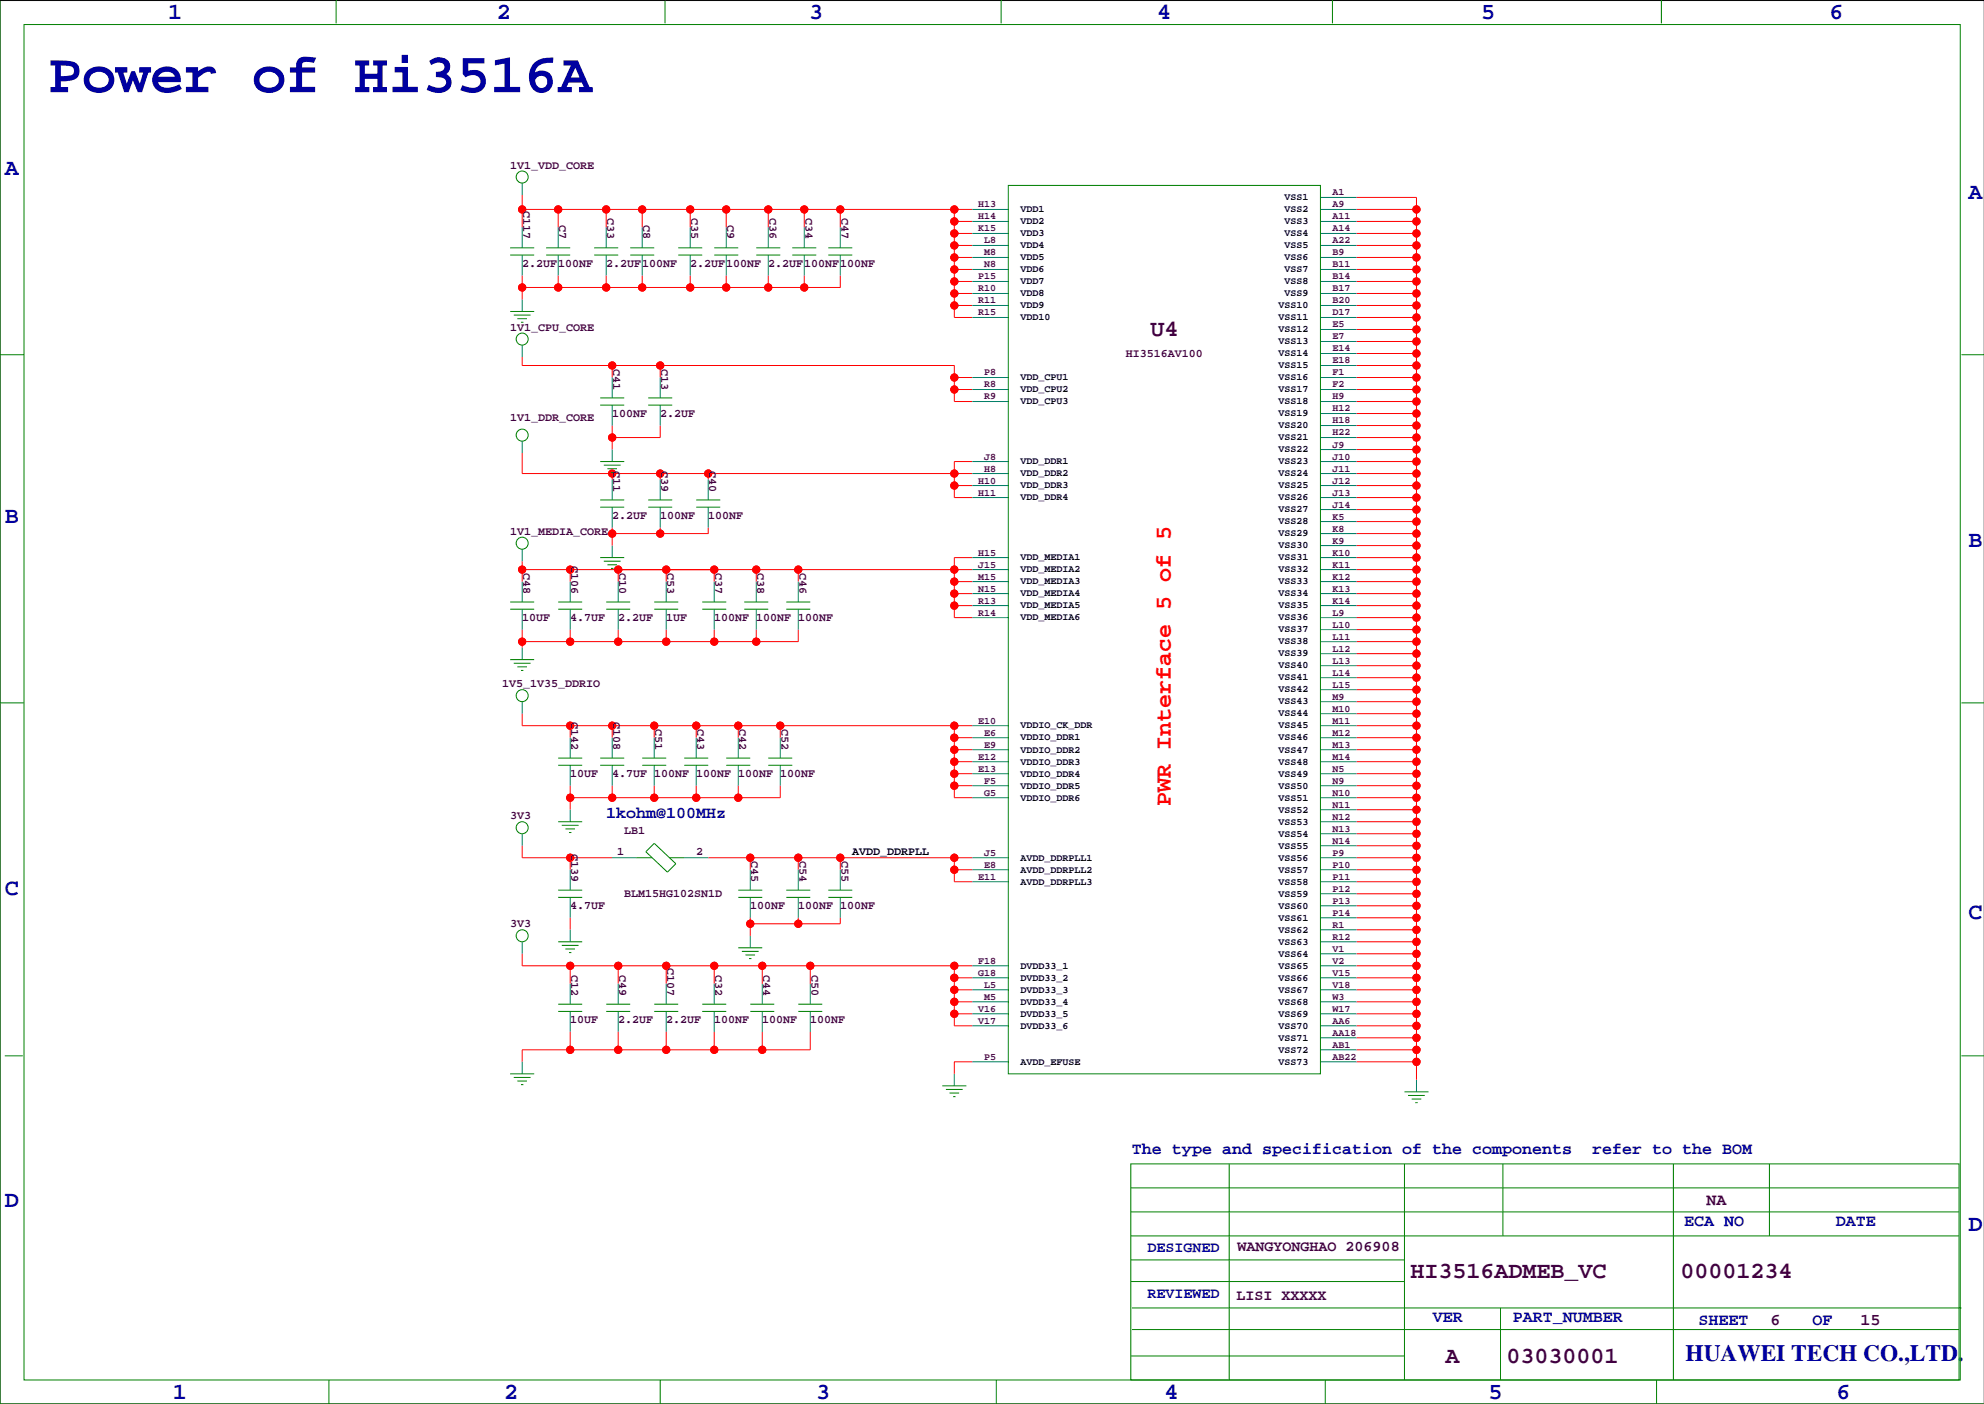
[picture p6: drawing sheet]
<svg xmlns="http://www.w3.org/2000/svg" width="420mm" height="297mm" viewBox="0 0 420 297" stroke-linecap="round" stroke-linejoin="round" font-family="sans-serif">
<defs><g id="words">
<text font-size="12" fill="#0000a0" x="10.2" y="19.5">Power of Hi3516A</text>
<g font-size="4.9" fill="#0000a0">
<text x="35.6" y="3.9">1</text>
<text x="105.2" y="3.9">2</text>
<text x="171.2" y="3.9">3</text>
<text x="244.9" y="3.9">4</text>
<text x="313.4" y="3.9">5</text>
<text x="387.1" y="3.9">6</text>
<text x="1" y="36.9">A</text>
<text x="416.6" y="42">A</text>
<text x="1" y="110.6">B</text>
<text x="416.6" y="115.7">B</text>
<text x="1" y="189.3">C</text>
<text x="416.6" y="194.4">C</text>
<text x="1" y="255.4">D</text>
<text x="416.6" y="260.5">D</text>
<text x="356.6" y="288">HUAWEI TECH CO.,LTD.</text>
<text x="36.6" y="296">1</text>
<text x="106.7" y="296">2</text>
<text x="172.7" y="296">3</text>
<text x="246.4" y="296">4</text>
<text x="315" y="296">5</text>
<text x="388.6" y="296">6</text>
</g>
<g font-size="4.9" fill="#400040">
<text x="243.4" y="71.1">U4</text>
<text x="298.5" y="270.5">HI3516ADMEB_VC</text>
<text x="355.6" y="270.5">00001234</text>
<text x="305.9" y="288.3">A</text>
<text x="318.8" y="288.3">03030001</text>
</g>
<text font-size="4.9" fill="#f00" x="247.8" y="170.5" transform="rotate(-90 247.8 170.5)">PWR Interface 5 of 5</text>
<g font-size="3.5" fill="#0000a0">
<text x="128.3" y="173.1">1kohm@100MHz</text>
<text x="239.5" y="244.2">The type and specification of the components</text>
<text x="336.9" y="244.2">refer to the BOM</text>
<text x="356.4" y="259.4">ECA NO</text>
<text x="388.5" y="259.4">DATE</text>
<text x="303.1" y="279.7">VER</text>
<text x="320.1" y="279.7">PART_NUMBER</text>
<text x="359.4" y="280.3">SHEET</text>
<text x="383.5" y="280.3">OF</text>
</g>
<g font-size="3.5" fill="#400040">
<text x="361.1" y="254.9">NA</text>
<text x="374.6" y="280.3">6</text>
<text x="393.7" y="280.3">15</text>
</g>
<g font-size="3.2" fill="#0000a0">
<text x="242.8" y="264.9">DESIGNED</text>
<text x="242.8" y="274.5">REVIEWED</text>
</g>
<g font-size="3.2" fill="#400040">
<text x="261.9" y="264.7">WANGYONGHAO 206908</text>
<text x="261.6" y="275.1">LISI XXXXX</text>
</g>
<g font-size="2.5" fill="#400040">
<text x="107.9" y="35.7">1V1_VDD_CORE</text>
<text x="110.7" y="44.7" transform="rotate(90 110.7 44.7)">C117</text>
<text x="118.3" y="47.7" transform="rotate(90 118.3 47.7)">C7</text>
<text x="128.5" y="46.2" transform="rotate(90 128.5 46.2)">C33</text>
<text x="136.1" y="47.7" transform="rotate(90 136.1 47.7)">C8</text>
<text x="146.3" y="46.2" transform="rotate(90 146.3 46.2)">C35</text>
<text x="153.9" y="47.7" transform="rotate(90 153.9 47.7)">C9</text>
<text x="162.8" y="46.2" transform="rotate(90 162.8 46.2)">C36</text>
<text x="170.4" y="46.2" transform="rotate(90 170.4 46.2)">C34</text>
<text x="178" y="46.2" transform="rotate(90 178 46.2)">C47</text>
<text x="110.5" y="56.5">2.2UF</text>
<text x="118.1" y="56.5">100NF</text>
<text x="128.3" y="56.5">2.2UF</text>
<text x="135.9" y="56.5">100NF</text>
<text x="146" y="56.5">2.2UF</text>
<text x="153.7" y="56.5">100NF</text>
<text x="162.6" y="56.5">2.2UF</text>
<text x="170.2" y="56.5">100NF</text>
<text x="177.8" y="56.5">100NF</text>
<text x="107.9" y="70">1V1_CPU_CORE</text>
<text x="129.8" y="78" transform="rotate(90 129.8 78)">C41</text>
<text x="139.9" y="78" transform="rotate(90 139.9 78)">C13</text>
<text x="238.2" y="75.5">HI3516AV100</text>
<text x="107.9" y="89">1V1_DDR_CORE</text>
<text x="129.5" y="88.3">100NF</text>
<text x="139.7" y="88.3">2.2UF</text>
<text x="129.8" y="99.6" transform="rotate(90 129.8 99.6)">C11</text>
<text x="139.9" y="99.6" transform="rotate(90 139.9 99.6)">C39</text>
<text x="150.1" y="99.6" transform="rotate(90 150.1 99.6)">C40</text>
<text x="107.9" y="113.1">1V1_MEDIA_CORE</text>
<text x="129.5" y="109.8">2.2UF</text>
<text x="139.7" y="109.8">100NF</text>
<text x="149.9" y="109.8">100NF</text>
<text x="120.9" y="119.7" transform="rotate(90 120.9 119.7)">C106</text>
<text x="110.7" y="121.1" transform="rotate(90 110.7 121.1)">C48</text>
<text x="131" y="121.1" transform="rotate(90 131 121.1)">C10</text>
<text x="141.2" y="121.1" transform="rotate(90 141.2 121.1)">C53</text>
<text x="151.4" y="121.1" transform="rotate(90 151.4 121.1)">C37</text>
<text x="160.2" y="121.1" transform="rotate(90 160.2 121.1)">C38</text>
<text x="169.1" y="121.1" transform="rotate(90 169.1 121.1)">C46</text>
<text x="110.5" y="131.4">10UF</text>
<text x="120.6" y="131.4">4.7UF</text>
<text x="130.8" y="131.4">2.2UF</text>
<text x="141" y="131.4">1UF</text>
<text x="151.1" y="131.4">100NF</text>
<text x="160" y="131.4">100NF</text>
<text x="168.9" y="131.4">100NF</text>
<text x="106.3" y="145.4">1V5_1V35_DDRIO</text>
<text x="120.9" y="152.7" transform="rotate(90 120.9 152.7)">C142</text>
<text x="129.8" y="152.7" transform="rotate(90 129.8 152.7)">C108</text>
<text x="138.7" y="154.2" transform="rotate(90 138.7 154.2)">C51</text>
<text x="147.5" y="154.2" transform="rotate(90 147.5 154.2)">C43</text>
<text x="156.4" y="154.2" transform="rotate(90 156.4 154.2)">C42</text>
<text x="165.3" y="154.2" transform="rotate(90 165.3 154.2)">C52</text>
<text x="120.6" y="164.5">10UF</text>
<text x="129.5" y="164.5">4.7UF</text>
<text x="138.4" y="164.5">100NF</text>
<text x="147.3" y="164.5">100NF</text>
<text x="156.2" y="164.5">100NF</text>
<text x="165.1" y="164.5">100NF</text>
<text x="107.9" y="173.3">3V3</text>
<text x="132.1" y="176.4">LB1</text>
<text x="120.9" y="180.6" transform="rotate(90 120.9 180.6)">C139</text>
<text x="130.6" y="181">1</text>
<text x="147.3" y="181">2</text>
<text x="159" y="182.1" transform="rotate(90 159 182.1)">C45</text>
<text x="169.1" y="182.1" transform="rotate(90 169.1 182.1)">C54</text>
<text x="178" y="182.1" transform="rotate(90 178 182.1)">C55</text>
<text x="132.1" y="189.9">BLM15HG102SN1D</text>
<text x="107.9" y="196.2">3V3</text>
<text x="120.6" y="192.4">4.7UF</text>
<text x="158.7" y="192.4">100NF</text>
<text x="168.9" y="192.4">100NF</text>
<text x="177.8" y="192.4">100NF</text>
<text x="120.9" y="206.2" transform="rotate(90 120.9 206.2)">C12</text>
<text x="131" y="206.2" transform="rotate(90 131 206.2)">C49</text>
<text x="141.2" y="204.8" transform="rotate(90 141.2 204.8)">C107</text>
<text x="151.4" y="206.2" transform="rotate(90 151.4 206.2)">C32</text>
<text x="161.5" y="206.2" transform="rotate(90 161.5 206.2)">C44</text>
<text x="171.7" y="206.2" transform="rotate(90 171.7 206.2)">C50</text>
<text x="120.6" y="216.5">10UF</text>
<text x="130.8" y="216.5">2.2UF</text>
<text x="141" y="216.5">2.2UF</text>
<text x="151.1" y="216.5">100NF</text>
<text x="161.3" y="216.5">100NF</text>
<text x="171.4" y="216.5">100NF</text>
</g>
<text font-size="2.5" x="180.3" y="181">AVDD_DDRPLL</text>
<g font-size="2.1" fill="#400040">
<text x="281.9" y="41.3">A1</text>
<text x="207" y="43.9">H13</text>
<text x="207" y="46.4">H14</text>
<text x="281.9" y="43.9">A9</text>
<text x="281.9" y="46.4">A11</text>
<text x="207" y="49">K15</text>
<text x="208.3" y="51.5">L8</text>
<text x="281.9" y="49">A14</text>
<text x="281.9" y="51.5">A22</text>
<text x="207" y="59.1">P15</text>
<text x="208.3" y="54">M8</text>
<text x="208.3" y="56.6">N8</text>
<text x="281.9" y="54">B9</text>
<text x="281.9" y="56.6">B11</text>
<text x="281.9" y="59.1">B14</text>
<text x="207" y="61.7">R10</text>
<text x="207" y="64.2">R11</text>
<text x="281.9" y="61.7">B17</text>
<text x="281.9" y="64.2">B20</text>
<text x="207" y="66.7">R15</text>
<text x="281.9" y="66.7">D17</text>
<text x="281.9" y="69.3">E5</text>
<text x="281.9" y="71.8">E7</text>
<text x="281.9" y="74.4">E14</text>
<text x="281.9" y="76.9">E18</text>
<text x="208.3" y="79.4">P8</text>
<text x="208.3" y="82">R8</text>
<text x="281.9" y="79.4">F1</text>
<text x="281.9" y="82">F2</text>
<text x="208.3" y="84.5">R9</text>
<text x="281.9" y="84.5">H9</text>
<text x="281.9" y="87.1">H12</text>
<text x="281.9" y="89.6">H18</text>
<text x="281.9" y="92.1">H22</text>
<text x="281.9" y="94.7">J9</text>
<text x="208.3" y="97.2">J8</text>
<text x="208.3" y="99.8">H8</text>
<text x="281.9" y="97.2">J10</text>
<text x="281.9" y="99.8">J11</text>
<text x="207" y="102.3">H10</text>
<text x="207" y="104.8">H11</text>
<text x="281.9" y="102.3">J12</text>
<text x="281.9" y="104.8">J13</text>
<text x="281.9" y="107.4">J14</text>
<text x="281.9" y="109.9">K5</text>
<text x="281.9" y="112.5">K8</text>
<text x="207" y="117.5">H15</text>
<text x="281.9" y="115">K9</text>
<text x="281.9" y="117.5">K10</text>
<text x="207" y="120.1">J15</text>
<text x="207" y="122.6">M15</text>
<text x="207" y="125.2">N15</text>
<text x="281.9" y="120.1">K11</text>
<text x="281.9" y="122.6">K12</text>
<text x="281.9" y="125.2">K13</text>
<text x="207" y="127.7">R13</text>
<text x="207" y="130.2">R14</text>
<text x="281.9" y="127.7">K14</text>
<text x="281.9" y="130.2">L9</text>
<text x="281.9" y="132.8">L10</text>
<text x="281.9" y="135.3">L11</text>
<text x="281.9" y="137.9">L12</text>
<text x="281.9" y="140.4">L13</text>
<text x="281.9" y="142.9">L14</text>
<text x="281.9" y="145.5">L15</text>
<text x="281.9" y="148">M9</text>
<text x="207" y="153.1">E10</text>
<text x="208.3" y="155.6">E6</text>
<text x="281.9" y="150.6">M10</text>
<text x="281.9" y="153.1">M11</text>
<text x="281.9" y="155.6">M12</text>
<text x="207" y="160.7">E12</text>
<text x="208.3" y="158.2">E9</text>
<text x="281.9" y="158.2">M13</text>
<text x="281.9" y="160.7">M14</text>
<text x="207" y="163.3">E13</text>
<text x="208.3" y="165.8">F5</text>
<text x="281.9" y="163.3">N5</text>
<text x="281.9" y="165.8">N9</text>
<text x="208.3" y="168.3">G5</text>
<text x="281.9" y="168.3">N10</text>
<text x="281.9" y="170.9">N11</text>
<text x="281.9" y="173.4">N12</text>
<text x="281.9" y="176">N13</text>
<text x="281.9" y="178.5">N14</text>
<text x="208.3" y="181">J5</text>
<text x="208.3" y="183.6">E8</text>
<text x="281.9" y="181">P9</text>
<text x="281.9" y="183.6">P10</text>
<text x="207" y="186.1">E11</text>
<text x="281.9" y="186.1">P11</text>
<text x="281.9" y="188.7">P12</text>
<text x="281.9" y="191.2">P13</text>
<text x="281.9" y="193.7">P14</text>
<text x="281.9" y="196.3">R1</text>
<text x="207" y="203.9">F18</text>
<text x="281.9" y="198.8">R12</text>
<text x="281.9" y="201.4">V1</text>
<text x="281.9" y="203.9">V2</text>
<text x="207" y="206.4">G18</text>
<text x="208.3" y="209">L5</text>
<text x="281.9" y="206.4">V15</text>
<text x="281.9" y="209">V18</text>
<text x="207" y="214.1">V16</text>
<text x="208.3" y="211.5">M5</text>
<text x="281.9" y="211.5">W3</text>
<text x="281.9" y="214.1">W17</text>
<text x="207" y="216.6">V17</text>
<text x="281.9" y="216.6">AA6</text>
<text x="281.9" y="219.1">AA18</text>
<text x="281.9" y="221.7">AB1</text>
<text x="208.3" y="224.2">P5</text>
<text x="281.9" y="224.2">AB22</text>
</g>
<g font-size="2.1">
<text x="215.9" y="44.9">VDD1</text>
<text x="215.9" y="47.4">VDD2</text>
<text x="271.8" y="42.4">VSS1</text>
<text x="271.8" y="44.9">VSS2</text>
<text x="271.8" y="47.4">VSS3</text>
<text x="215.9" y="50">VDD3</text>
<text x="215.9" y="52.5">VDD4</text>
<text x="271.8" y="50">VSS4</text>
<text x="271.8" y="52.5">VSS5</text>
<text x="215.9" y="55.1">VDD5</text>
<text x="215.9" y="57.6">VDD6</text>
<text x="271.8" y="55.1">VSS6</text>
<text x="271.8" y="57.6">VSS7</text>
<text x="215.9" y="60.1">VDD7</text>
<text x="215.9" y="62.7">VDD8</text>
<text x="215.9" y="65.2">VDD9</text>
<text x="270.5" y="65.2">VSS10</text>
<text x="271.8" y="60.1">VSS8</text>
<text x="271.8" y="62.7">VSS9</text>
<text x="215.9" y="67.8">VDD10</text>
<text x="270.5" y="67.8">VSS11</text>
<text x="270.5" y="70.3">VSS12</text>
<text x="270.5" y="72.8">VSS13</text>
<text x="270.5" y="75.4">VSS14</text>
<text x="270.5" y="77.9">VSS15</text>
<text x="215.9" y="80.5">VDD_CPU1</text>
<text x="215.9" y="83">VDD_CPU2</text>
<text x="270.5" y="80.5">VSS16</text>
<text x="270.5" y="83">VSS17</text>
<text x="215.9" y="85.5">VDD_CPU3</text>
<text x="270.5" y="85.5">VSS18</text>
<text x="270.5" y="88.1">VSS19</text>
<text x="270.5" y="90.6">VSS20</text>
<text x="270.5" y="93.2">VSS21</text>
<text x="270.5" y="95.7">VSS22</text>
<text x="215.9" y="98.2">VDD_DDR1</text>
<text x="215.9" y="100.8">VDD_DDR2</text>
<text x="270.5" y="98.2">VSS23</text>
<text x="270.5" y="100.8">VSS24</text>
<text x="215.9" y="103.3">VDD_DDR3</text>
<text x="215.9" y="105.9">VDD_DDR4</text>
<text x="270.5" y="103.3">VSS25</text>
<text x="270.5" y="105.9">VSS26</text>
<text x="270.5" y="108.4">VSS27</text>
<text x="270.5" y="110.9">VSS28</text>
<text x="270.5" y="113.5">VSS29</text>
<text x="215.9" y="118.6">VDD_MEDIA1</text>
<text x="270.5" y="116">VSS30</text>
<text x="270.5" y="118.6">VSS31</text>
<text x="215.9" y="121.1">VDD_MEDIA2</text>
<text x="215.9" y="123.6">VDD_MEDIA3</text>
<text x="270.5" y="121.1">VSS32</text>
<text x="270.5" y="123.6">VSS33</text>
<text x="215.9" y="126.2">VDD_MEDIA4</text>
<text x="215.9" y="128.7">VDD_MEDIA5</text>
<text x="215.9" y="131.3">VDD_MEDIA6</text>
<text x="270.5" y="126.2">VSS34</text>
<text x="270.5" y="128.7">VSS35</text>
<text x="270.5" y="131.3">VSS36</text>
<text x="270.5" y="133.8">VSS37</text>
<text x="270.5" y="136.3">VSS38</text>
<text x="270.5" y="138.9">VSS39</text>
<text x="270.5" y="141.4">VSS40</text>
<text x="270.5" y="144">VSS41</text>
<text x="270.5" y="146.5">VSS42</text>
<text x="270.5" y="149">VSS43</text>
<text x="215.9" y="154.1">VDDIO_CK_DDR</text>
<text x="270.5" y="151.6">VSS44</text>
<text x="270.5" y="154.1">VSS45</text>
<text x="215.9" y="156.7">VDDIO_DDR1</text>
<text x="215.9" y="159.2">VDDIO_DDR2</text>
<text x="215.9" y="161.7">VDDIO_DDR3</text>
<text x="270.5" y="156.7">VSS46</text>
<text x="270.5" y="159.2">VSS47</text>
<text x="270.5" y="161.7">VSS48</text>
<text x="215.9" y="164.3">VDDIO_DDR4</text>
<text x="215.9" y="166.8">VDDIO_DDR5</text>
<text x="270.5" y="164.3">VSS49</text>
<text x="270.5" y="166.8">VSS50</text>
<text x="215.9" y="169.4">VDDIO_DDR6</text>
<text x="270.5" y="169.4">VSS51</text>
<text x="270.5" y="171.9">VSS52</text>
<text x="270.5" y="174.4">VSS53</text>
<text x="270.5" y="177">VSS54</text>
<text x="270.5" y="179.5">VSS55</text>
<text x="215.9" y="182.1">AVDD_DDRPLL1</text>
<text x="215.9" y="184.6">AVDD_DDRPLL2</text>
<text x="270.5" y="182.1">VSS56</text>
<text x="270.5" y="184.6">VSS57</text>
<text x="215.9" y="187.1">AVDD_DDRPLL3</text>
<text x="270.5" y="187.1">VSS58</text>
<text x="270.5" y="189.7">VSS59</text>
<text x="270.5" y="192.2">VSS60</text>
<text x="270.5" y="194.8">VSS61</text>
<text x="270.5" y="197.3">VSS62</text>
<text x="270.5" y="199.8">VSS63</text>
<text x="270.5" y="202.4">VSS64</text>
<text x="215.9" y="204.9">DVDD33_1</text>
<text x="215.9" y="207.5">DVDD33_2</text>
<text x="270.5" y="204.9">VSS65</text>
<text x="270.5" y="207.5">VSS66</text>
<text x="215.9" y="210">DVDD33_3</text>
<text x="215.9" y="212.5">DVDD33_4</text>
<text x="215.9" y="215.1">DVDD33_5</text>
<text x="270.5" y="210">VSS67</text>
<text x="270.5" y="212.5">VSS68</text>
<text x="270.5" y="215.1">VSS69</text>
<text x="215.9" y="217.6">DVDD33_6</text>
<text x="270.5" y="217.6">VSS70</text>
<text x="270.5" y="220.2">VSS71</text>
<text x="215.9" y="225.2">AVDD_EFUSE</text>
<text x="270.5" y="222.7">VSS72</text>
<text x="270.5" y="225.2">VSS73</text>
</g>
</g></defs>
<path d="M419.9 .1h-419.9v296.9h419.9" fill="none" stroke="#000" stroke-width=".21"/>
<g fill="none" stroke="#f00" stroke-width=".21">
<path d="M110.5 41.3v6.8M110.5 58.3v5.1M110.5 44.3h95.2M118.1 44.3v3.8M118.1 58.3v2.5M128.3 44.3v3.8M128.3 58.3v2.5M135.9 44.3v3.8M135.9 58.3v2.5M146 44.3v3.8M146 58.3v2.5M153.7 44.3v3.8"/>
<path d="M153.7 58.3v2.5M162.6 44.3v3.8M162.6 58.3v2.5M170.2 44.3v3.8M170.2 58.3v2.5M177.8 44.3v3.8M177.8 58.3v2.5h-67.3M201.9 44.3v22.9h3.8M201.9 46.8h3.8M201.9 49.4h3.8M201.9 51.9h3.8M201.9 54.5h3.8"/>
<path d="M201.9 57h3.8M201.9 59.5h3.8M287 46.8h12.7M287 41.8h12.7v186.7M287 49.4h12.7M287 51.9h12.7M287 54.5h12.7M287 57h12.7M287 59.5h12.7M287 44.3h12.7M110.5 75.6v1.7h91.4v7.6h3.8M129.5 77.3v2.6"/>
<path d="M139.7 77.3v2.6M201.9 79.9h3.8M201.9 62.1h3.8M201.9 64.6h3.8M287 77.3h12.7M287 79.9h12.7M287 62.1h12.7M287 64.6h12.7M287 67.2h12.7M287 69.7h12.7M287 72.2h12.7M287 74.8h12.7"/>
<path d="M110.5 95.9v4.3h95.2M129.5 90v5.1M139.7 90v2.6h-10.2M201.9 82.4h3.8M205.7 97.6h-3.8v7.7h3.8M287 84.9h12.7M287 82.4h12.7M287 92.6h12.7M287 87.5h12.7M287 90h12.7M287 95.1h12.7M287 97.6h12.7"/>
<path d="M110.5 118.7v4.3M129.5 100.2v1.3M129.5 111.6v3.8M139.7 100.2v1.3M139.7 111.6v1.3M149.9 100.2v1.3M149.9 111.6v1.3h-20.4M201.9 102.7h3.8M205.7 118h-3.8v12.7h3.8M287 118h12.7M287 112.9h12.7M287 100.2h12.7"/>
<path d="M287 102.7h12.7M287 105.3h12.7M287 107.8h12.7M287 110.3h12.7M287 115.4h12.7M110.5 133.2v3.8M110.5 120.5h95.2M120.6 120.5v2.5M120.6 133.2v2.5M130.8 120.5v2.5M130.8 133.2v2.5M141 120.5v2.5"/>
<path d="M141 133.2v2.5M151.1 120.5v2.5M151.1 133.2v2.5M160 120.5v2.5M160 133.2v2.5M168.9 120.5v2.5M168.9 133.2v2.5h-58.4M201.9 123h3.8M201.9 125.6h3.8M201.9 128.1h3.8M287 120.5h12.7M287 123h12.7"/>
<path d="M287 125.6h12.7M287 128.1h12.7M287 130.7h12.7M287 135.7h12.7M287 133.2h12.7M287 138.3h12.7M110.5 151v2.5h95.2M120.6 153.5v2.6M129.5 153.5v2.6M138.4 153.5v2.6M147.3 153.5v2.6M156.2 153.5v2.6"/>
<path d="M165.1 153.5v2.6M201.9 153.5v15.3h3.8M201.9 156.1h3.8M201.9 158.6h3.8M287 153.5h12.7M287 156.1h12.7M287 158.6h12.7M287 140.8h12.7M287 143.4h12.7M287 145.9h12.7M287 148.4h12.7M287 151h12.7"/>
<path d="M110.5 178.9v2.6h19M120.6 166.2v5.1M129.5 166.2v2.6M138.4 166.2v2.6M147.3 166.2v2.6M156.2 166.2v2.6M165.1 166.2v2.6h-44.5M201.9 161.1h3.8M201.9 163.7h3.8M201.9 166.2h3.8M287 168.8h12.7M287 161.1h12.7"/>
<path d="M287 163.7h12.7M287 166.2h12.7M287 171.3h12.7M287 173.8h12.7M287 176.4h12.7M287 178.9h12.7M120.6 181.5v2.5M120.6 194.2v2.5M149.9 181.5h55.8M158.7 181.5v2.5M158.7 194.2v3.8M168.9 181.5v2.5"/>
<path d="M168.9 194.2v1.2M177.8 181.5v2.5M177.8 194.2v1.2h-19.1M201.9 181.5v5h3.8M201.9 184h3.8M287 181.5h12.7M287 184h12.7M287 186.5h12.7M287 189.1h12.7M287 191.6h12.7M287 194.2h12.7M287 196.7h12.7"/>
<path d="M287 199.2h12.7M110.5 201.8v2.5h95.2M120.6 204.3v3.8M120.6 218.3v3.8M130.8 204.3v3.8M130.8 218.3v3.8M141 204.3v3.8M141 218.3v3.8M151.1 204.3v3.8M151.1 218.3v3.8M161.3 204.3v3.8M161.3 218.3v3.8"/>
<path d="M171.4 218.3v3.8h-60.9v2.5M171.4 204.3v3.8M201.9 204.3v12.7h3.8M201.9 214.5h3.8M201.9 211.9h3.8M201.9 209.4h3.8M201.9 206.9h3.8M287 204.3h12.7M287 217h12.7M287 214.5h12.7M287 211.9h12.7M287 209.4h12.7"/>
<path d="M287 206.9h12.7M287 201.8h12.7M287 219.6h12.7M205.7 224.6h-3.8v2.6M287 222.1h12.7M287 224.6h12.7"/>
<circle cx="110.5" cy="44.3" r=".76"/>
<circle cx="118.1" cy="44.3" r=".76"/>
<circle cx="128.3" cy="44.3" r=".76"/>
<circle cx="135.9" cy="44.3" r=".76"/>
<circle cx="146.1" cy="44.3" r=".76"/>
<circle cx="153.7" cy="44.3" r=".76"/>
<circle cx="162.6" cy="44.3" r=".76"/>
<circle cx="170.2" cy="44.3" r=".76"/>
<circle cx="177.8" cy="44.3" r=".76"/>
<circle cx="201.9" cy="51.9" r=".76"/>
<circle cx="201.9" cy="59.5" r=".76"/>
<circle cx="201.9" cy="46.8" r=".76"/>
<circle cx="201.9" cy="54.5" r=".76"/>
<circle cx="201.9" cy="44.3" r=".76"/>
<circle cx="201.9" cy="57" r=".76"/>
<circle cx="201.9" cy="49.4" r=".76"/>
<circle cx="299.7" cy="51.9" r=".76"/>
<circle cx="299.7" cy="46.8" r=".76"/>
<circle cx="299.7" cy="59.5" r=".76"/>
<circle cx="299.7" cy="54.5" r=".76"/>
<circle cx="299.7" cy="57" r=".76"/>
<circle cx="299.7" cy="44.3" r=".76"/>
<circle cx="299.7" cy="49.4" r=".76"/>
<circle cx="110.5" cy="60.8" r=".76"/>
<circle cx="118.1" cy="60.8" r=".76"/>
<circle cx="128.3" cy="60.8" r=".76"/>
<circle cx="129.5" cy="77.3" r=".76"/>
<circle cx="135.9" cy="60.8" r=".76"/>
<circle cx="139.7" cy="77.3" r=".76"/>
<circle cx="146.1" cy="60.8" r=".76"/>
<circle cx="153.7" cy="60.8" r=".76"/>
<circle cx="162.6" cy="60.8" r=".76"/>
<circle cx="170.2" cy="60.8" r=".76"/>
<circle cx="201.9" cy="64.6" r=".76"/>
<circle cx="201.9" cy="79.9" r=".76"/>
<circle cx="201.9" cy="62.1" r=".76"/>
<circle cx="299.7" cy="64.6" r=".76"/>
<circle cx="299.7" cy="77.3" r=".76"/>
<circle cx="299.7" cy="72.2" r=".76"/>
<circle cx="299.7" cy="67.2" r=".76"/>
<circle cx="299.7" cy="79.9" r=".76"/>
<circle cx="299.7" cy="69.7" r=".76"/>
<circle cx="299.7" cy="62.1" r=".76"/>
<circle cx="299.7" cy="74.8" r=".76"/>
<circle cx="129.5" cy="92.6" r=".76"/>
<circle cx="201.9" cy="82.4" r=".76"/>
<circle cx="299.7" cy="90" r=".76"/>
<circle cx="299.7" cy="84.9" r=".76"/>
<circle cx="299.7" cy="97.6" r=".76"/>
<circle cx="299.7" cy="92.6" r=".76"/>
<circle cx="299.7" cy="82.4" r=".76"/>
<circle cx="299.7" cy="95.1" r=".76"/>
<circle cx="299.7" cy="87.5" r=".76"/>
<circle cx="129.5" cy="112.9" r=".76"/>
<circle cx="129.5" cy="100.2" r=".76"/>
<circle cx="139.7" cy="112.9" r=".76"/>
<circle cx="139.7" cy="100.2" r=".76"/>
<circle cx="149.9" cy="100.2" r=".76"/>
<circle cx="201.9" cy="102.7" r=".76"/>
<circle cx="201.9" cy="100.2" r=".76"/>
<circle cx="299.7" cy="102.7" r=".76"/>
<circle cx="299.7" cy="115.4" r=".76"/>
<circle cx="299.7" cy="118" r=".76"/>
<circle cx="299.7" cy="110.3" r=".76"/>
<circle cx="299.7" cy="105.3" r=".76"/>
<circle cx="299.7" cy="107.8" r=".76"/>
<circle cx="299.7" cy="112.9" r=".76"/>
<circle cx="299.7" cy="100.2" r=".76"/>
<circle cx="110.5" cy="120.5" r=".76"/>
<circle cx="110.5" cy="135.7" r=".76"/>
<circle cx="120.7" cy="120.5" r=".76"/>
<circle cx="120.7" cy="135.7" r=".76"/>
<circle cx="130.8" cy="120.5" r=".76"/>
<circle cx="130.8" cy="135.7" r=".76"/>
<circle cx="141" cy="120.5" r=".76"/>
<circle cx="141" cy="135.7" r=".76"/>
<circle cx="151.1" cy="120.5" r=".76"/>
<circle cx="151.1" cy="135.7" r=".76"/>
<circle cx="160" cy="120.5" r=".76"/>
<circle cx="160" cy="135.7" r=".76"/>
<circle cx="168.9" cy="120.5" r=".76"/>
<circle cx="201.9" cy="120.5" r=".76"/>
<circle cx="201.9" cy="125.6" r=".76"/>
<circle cx="201.9" cy="128.1" r=".76"/>
<circle cx="201.9" cy="123" r=".76"/>
<circle cx="299.7" cy="130.7" r=".76"/>
<circle cx="299.7" cy="120.5" r=".76"/>
<circle cx="299.7" cy="133.2" r=".76"/>
<circle cx="299.7" cy="138.3" r=".76"/>
<circle cx="299.7" cy="125.6" r=".76"/>
<circle cx="299.7" cy="128.1" r=".76"/>
<circle cx="299.7" cy="135.7" r=".76"/>
<circle cx="299.7" cy="123" r=".76"/>
<circle cx="120.7" cy="153.5" r=".76"/>
<circle cx="129.5" cy="153.5" r=".76"/>
<circle cx="138.4" cy="153.5" r=".76"/>
<circle cx="147.3" cy="153.5" r=".76"/>
<circle cx="156.2" cy="153.5" r=".76"/>
<circle cx="165.1" cy="153.5" r=".76"/>
<circle cx="201.9" cy="156.1" r=".76"/>
<circle cx="201.9" cy="158.6" r=".76"/>
<circle cx="201.9" cy="153.5" r=".76"/>
<circle cx="299.7" cy="143.4" r=".76"/>
<circle cx="299.7" cy="156.1" r=".76"/>
<circle cx="299.7" cy="145.9" r=".76"/>
<circle cx="299.7" cy="158.6" r=".76"/>
<circle cx="299.7" cy="151" r=".76"/>
<circle cx="299.7" cy="140.8" r=".76"/>
<circle cx="299.7" cy="153.5" r=".76"/>
<circle cx="299.7" cy="148.4" r=".76"/>
<circle cx="120.7" cy="168.8" r=".76"/>
<circle cx="129.5" cy="168.8" r=".76"/>
<circle cx="138.4" cy="168.8" r=".76"/>
<circle cx="147.3" cy="168.8" r=".76"/>
<circle cx="156.2" cy="168.8" r=".76"/>
<circle cx="201.9" cy="163.7" r=".76"/>
<circle cx="201.9" cy="166.2" r=".76"/>
<circle cx="201.9" cy="161.1" r=".76"/>
<circle cx="299.7" cy="168.8" r=".76"/>
<circle cx="299.7" cy="171.3" r=".76"/>
<circle cx="299.7" cy="176.4" r=".76"/>
<circle cx="299.7" cy="163.7" r=".76"/>
<circle cx="299.7" cy="166.2" r=".76"/>
<circle cx="299.7" cy="178.9" r=".76"/>
<circle cx="299.7" cy="161.1" r=".76"/>
<circle cx="299.7" cy="173.8" r=".76"/>
<circle cx="120.7" cy="181.5" r=".76"/>
<circle cx="158.8" cy="181.5" r=".76"/>
<circle cx="158.8" cy="195.4" r=".76"/>
<circle cx="168.9" cy="181.5" r=".76"/>
<circle cx="168.9" cy="195.4" r=".76"/>
<circle cx="177.8" cy="181.5" r=".76"/>
<circle cx="201.9" cy="181.5" r=".76"/>
<circle cx="201.9" cy="184" r=".76"/>
<circle cx="299.7" cy="181.5" r=".76"/>
<circle cx="299.7" cy="194.2" r=".76"/>
<circle cx="299.7" cy="184" r=".76"/>
<circle cx="299.7" cy="196.7" r=".76"/>
<circle cx="299.7" cy="189.1" r=".76"/>
<circle cx="299.7" cy="191.6" r=".76"/>
<circle cx="299.7" cy="199.2" r=".76"/>
<circle cx="299.7" cy="186.5" r=".76"/>
<circle cx="120.7" cy="204.3" r=".76"/>
<circle cx="130.8" cy="204.3" r=".76"/>
<circle cx="141" cy="204.3" r=".76"/>
<circle cx="151.1" cy="204.3" r=".76"/>
<circle cx="161.3" cy="204.3" r=".76"/>
<circle cx="171.5" cy="204.3" r=".76"/>
<circle cx="201.9" cy="214.5" r=".76"/>
<circle cx="201.9" cy="211.9" r=".76"/>
<circle cx="201.9" cy="206.9" r=".76"/>
<circle cx="201.9" cy="209.4" r=".76"/>
<circle cx="201.9" cy="204.3" r=".76"/>
<circle cx="299.7" cy="217" r=".76"/>
<circle cx="299.7" cy="211.9" r=".76"/>
<circle cx="299.7" cy="214.5" r=".76"/>
<circle cx="299.7" cy="206.9" r=".76"/>
<circle cx="299.7" cy="209.4" r=".76"/>
<circle cx="299.7" cy="201.8" r=".76"/>
<circle cx="299.7" cy="219.6" r=".76"/>
<circle cx="299.7" cy="204.3" r=".76"/>
<circle cx="120.7" cy="222.1" r=".76"/>
<circle cx="130.8" cy="222.1" r=".76"/>
<circle cx="141" cy="222.1" r=".76"/>
<circle cx="151.1" cy="222.1" r=".76"/>
<circle cx="161.3" cy="222.1" r=".76"/>
<circle cx="299.7" cy="224.6" r=".76"/>
<circle cx="299.7" cy="222.1" r=".76"/>
</g>
<g fill="#f00" stroke="#f00" stroke-width=".21">
<circle cx="141" cy="222.1" r=".76"/>
<circle cx="130.8" cy="222.1" r=".76"/>
<circle cx="120.7" cy="222.1" r=".76"/>
<circle cx="161.3" cy="222.1" r=".76"/>
<circle cx="151.1" cy="222.1" r=".76"/>
<circle cx="171.5" cy="204.3" r=".76"/>
<circle cx="141" cy="204.3" r=".76"/>
<circle cx="130.8" cy="204.3" r=".76"/>
<circle cx="120.7" cy="204.3" r=".76"/>
<circle cx="201.9" cy="214.5" r=".76"/>
<circle cx="201.9" cy="211.9" r=".76"/>
<circle cx="201.9" cy="209.4" r=".76"/>
<circle cx="201.9" cy="206.9" r=".76"/>
<circle cx="201.9" cy="204.3" r=".76"/>
<circle cx="161.3" cy="204.3" r=".76"/>
<circle cx="151.1" cy="204.3" r=".76"/>
<circle cx="138.4" cy="168.8" r=".76"/>
<circle cx="129.5" cy="168.8" r=".76"/>
<circle cx="156.2" cy="168.8" r=".76"/>
<circle cx="147.3" cy="168.8" r=".76"/>
<circle cx="120.7" cy="168.8" r=".76"/>
<circle cx="138.4" cy="153.5" r=".76"/>
<circle cx="129.5" cy="153.5" r=".76"/>
<circle cx="156.2" cy="153.5" r=".76"/>
<circle cx="165.1" cy="153.5" r=".76"/>
<circle cx="120.7" cy="153.5" r=".76"/>
<circle cx="201.9" cy="166.2" r=".76"/>
<circle cx="201.9" cy="163.7" r=".76"/>
<circle cx="201.9" cy="161.1" r=".76"/>
<circle cx="201.9" cy="158.6" r=".76"/>
<circle cx="201.9" cy="156.1" r=".76"/>
<circle cx="201.9" cy="153.5" r=".76"/>
<circle cx="147.3" cy="153.5" r=".76"/>
<circle cx="120.7" cy="120.5" r=".76"/>
<circle cx="168.9" cy="120.5" r=".76"/>
<circle cx="141" cy="120.5" r=".76"/>
<circle cx="110.5" cy="120.5" r=".76"/>
<circle cx="151.1" cy="120.5" r=".76"/>
<circle cx="130.8" cy="120.5" r=".76"/>
<circle cx="160" cy="120.5" r=".76"/>
<circle cx="201.9" cy="128.1" r=".76"/>
<circle cx="201.9" cy="125.6" r=".76"/>
<circle cx="201.9" cy="123" r=".76"/>
<circle cx="201.9" cy="120.5" r=".76"/>
<circle cx="120.7" cy="135.7" r=".76"/>
<circle cx="141" cy="135.7" r=".76"/>
<circle cx="110.5" cy="135.7" r=".76"/>
<circle cx="151.1" cy="135.7" r=".76"/>
<circle cx="160" cy="135.7" r=".76"/>
<circle cx="130.8" cy="135.7" r=".76"/>
<circle cx="139.7" cy="77.3" r=".76"/>
<circle cx="201.9" cy="82.4" r=".76"/>
<circle cx="201.9" cy="79.9" r=".76"/>
<circle cx="129.5" cy="77.3" r=".76"/>
<circle cx="129.5" cy="92.6" r=".76"/>
<circle cx="129.5" cy="112.9" r=".76"/>
<circle cx="139.7" cy="112.9" r=".76"/>
<circle cx="120.7" cy="181.5" r=".76"/>
<circle cx="299.7" cy="46.8" r=".76"/>
<circle cx="299.7" cy="49.4" r=".76"/>
<circle cx="299.7" cy="51.9" r=".76"/>
<circle cx="299.7" cy="54.5" r=".76"/>
<circle cx="299.7" cy="57" r=".76"/>
<circle cx="299.7" cy="59.5" r=".76"/>
<circle cx="299.7" cy="62.1" r=".76"/>
<circle cx="299.7" cy="64.6" r=".76"/>
<circle cx="299.7" cy="67.2" r=".76"/>
<circle cx="299.7" cy="69.7" r=".76"/>
<circle cx="299.7" cy="72.2" r=".76"/>
<circle cx="299.7" cy="74.8" r=".76"/>
<circle cx="299.7" cy="77.3" r=".76"/>
<circle cx="299.7" cy="79.9" r=".76"/>
<circle cx="299.7" cy="82.4" r=".76"/>
<circle cx="299.7" cy="84.9" r=".76"/>
<circle cx="299.7" cy="87.5" r=".76"/>
<circle cx="299.7" cy="90" r=".76"/>
<circle cx="299.7" cy="92.6" r=".76"/>
<circle cx="299.7" cy="95.1" r=".76"/>
<circle cx="299.7" cy="97.6" r=".76"/>
<circle cx="299.7" cy="100.2" r=".76"/>
<circle cx="299.7" cy="102.7" r=".76"/>
<circle cx="299.7" cy="105.3" r=".76"/>
<circle cx="299.7" cy="107.8" r=".76"/>
<circle cx="299.7" cy="110.3" r=".76"/>
<circle cx="299.7" cy="112.9" r=".76"/>
<circle cx="299.7" cy="115.4" r=".76"/>
<circle cx="299.7" cy="118" r=".76"/>
<circle cx="299.7" cy="120.5" r=".76"/>
<circle cx="299.7" cy="123" r=".76"/>
<circle cx="299.7" cy="125.6" r=".76"/>
<circle cx="299.7" cy="128.1" r=".76"/>
<circle cx="299.7" cy="130.7" r=".76"/>
<circle cx="299.7" cy="133.2" r=".76"/>
<circle cx="299.7" cy="135.7" r=".76"/>
<circle cx="299.7" cy="138.3" r=".76"/>
<circle cx="299.7" cy="140.8" r=".76"/>
<circle cx="299.7" cy="143.4" r=".76"/>
<circle cx="299.7" cy="145.9" r=".76"/>
<circle cx="299.7" cy="148.4" r=".76"/>
<circle cx="299.7" cy="151" r=".76"/>
<circle cx="299.7" cy="153.5" r=".76"/>
<circle cx="299.7" cy="156.1" r=".76"/>
<circle cx="299.7" cy="158.6" r=".76"/>
<circle cx="299.7" cy="161.1" r=".76"/>
<circle cx="299.7" cy="163.7" r=".76"/>
<circle cx="299.7" cy="166.2" r=".76"/>
<circle cx="299.7" cy="168.8" r=".76"/>
<circle cx="299.7" cy="171.3" r=".76"/>
<circle cx="299.7" cy="173.8" r=".76"/>
<circle cx="299.7" cy="176.4" r=".76"/>
<circle cx="299.7" cy="178.9" r=".76"/>
<circle cx="299.7" cy="181.5" r=".76"/>
<circle cx="299.7" cy="184" r=".76"/>
<circle cx="299.7" cy="186.5" r=".76"/>
<circle cx="299.7" cy="189.1" r=".76"/>
<circle cx="299.7" cy="191.6" r=".76"/>
<circle cx="299.7" cy="194.2" r=".76"/>
<circle cx="299.7" cy="196.7" r=".76"/>
<circle cx="299.7" cy="199.2" r=".76"/>
<circle cx="299.7" cy="201.8" r=".76"/>
<circle cx="299.7" cy="204.3" r=".76"/>
<circle cx="299.7" cy="206.9" r=".76"/>
<circle cx="299.7" cy="209.4" r=".76"/>
<circle cx="299.7" cy="211.9" r=".76"/>
<circle cx="299.7" cy="214.5" r=".76"/>
<circle cx="299.7" cy="217" r=".76"/>
<circle cx="299.7" cy="219.6" r=".76"/>
<circle cx="299.7" cy="222.1" r=".76"/>
<circle cx="299.7" cy="224.6" r=".76"/>
<circle cx="299.7" cy="44.3" r=".76"/>
<circle cx="158.8" cy="181.5" r=".76"/>
<circle cx="168.9" cy="181.5" r=".76"/>
<circle cx="177.8" cy="181.5" r=".76"/>
<circle cx="201.9" cy="184" r=".76"/>
<circle cx="201.9" cy="181.5" r=".76"/>
<circle cx="158.8" cy="195.4" r=".76"/>
<circle cx="168.9" cy="195.4" r=".76"/>
<circle cx="149.9" cy="100.2" r=".76"/>
<circle cx="129.5" cy="100.2" r=".76"/>
<circle cx="139.7" cy="100.2" r=".76"/>
<circle cx="201.9" cy="102.7" r=".76"/>
<circle cx="201.9" cy="100.2" r=".76"/>
<circle cx="118.1" cy="44.3" r=".76"/>
<circle cx="177.8" cy="44.3" r=".76"/>
<circle cx="162.6" cy="44.3" r=".76"/>
<circle cx="146.1" cy="44.3" r=".76"/>
<circle cx="128.3" cy="44.3" r=".76"/>
<circle cx="153.7" cy="44.3" r=".76"/>
<circle cx="135.9" cy="44.3" r=".76"/>
<circle cx="201.9" cy="64.6" r=".76"/>
<circle cx="201.9" cy="62.1" r=".76"/>
<circle cx="201.9" cy="59.5" r=".76"/>
<circle cx="201.9" cy="57" r=".76"/>
<circle cx="201.9" cy="54.5" r=".76"/>
<circle cx="201.9" cy="51.9" r=".76"/>
<circle cx="201.9" cy="49.4" r=".76"/>
<circle cx="201.9" cy="46.8" r=".76"/>
<circle cx="201.9" cy="44.3" r=".76"/>
<circle cx="170.2" cy="44.3" r=".76"/>
<circle cx="110.5" cy="44.3" r=".76"/>
<circle cx="118.1" cy="60.8" r=".76"/>
<circle cx="162.6" cy="60.8" r=".76"/>
<circle cx="146.1" cy="60.8" r=".76"/>
<circle cx="128.3" cy="60.8" r=".76"/>
<circle cx="153.7" cy="60.8" r=".76"/>
<circle cx="135.9" cy="60.8" r=".76"/>
<circle cx="110.5" cy="60.8" r=".76"/>
<circle cx="170.2" cy="60.8" r=".76"/>
</g>
<g fill="none" stroke="#008000" stroke-width=".21">
<path d="M0 -.1v297.1h419.9M71.1 0v4.9M140.7 0v4.9M211.8 0v4.9M281.9 0v4.9M351.5 0v4.9M5.1 5.2h409.7v286.8h-409.7zM213.4 39.2h66v188h-66zM107.9 52.4h5.1M107.9 54h5.1M115.6 52.4h5M115.6 54h5"/>
<path d="M125.7 52.4h5.1M125.7 54h5.1M133.3 52.4h5.1M133.3 54h5.1M143.5 52.4h5.1M143.5 54h5.1M151.1 52.4h5.1M151.1 54h5.1M160 52.4h5.1M160 54h5.1M167.6 52.4h5.1M167.6 54h5.1"/>
<path d="M175.3 52.4h5M175.3 54h5M0 75h5.1M107.9 65.9h5.1M108.7 66.7h3.6M109.5 67.4h2M110.2 68.2h.5M415 75h4.9M127 97.6h5.1M127 84.2h5.1M127 85.7h5.1M127.8 98.4h3.5"/>
<path d="M128.5 99.2h2.1M129.3 99.9h.5M137.2 84.2h5M137.2 85.7h5M127 118h5.1M127 105.8h5.1M127 107.3h5.1M127.8 118.7h3.5M128.5 119.5h2.1M137.2 105.8h5M137.2 107.3h5M147.3 105.8h5.1"/>
<path d="M147.3 107.3h5.1M107.9 139.6h5.1M107.9 127.4h5.1M107.9 128.9h5.1M118.1 127.4h5.1M118.1 128.9h5.1M128.3 127.4h5M128.3 128.9h5M129.3 120.3h.5M138.4 127.4h5.1M138.4 128.9h5.1M148.6 127.4h5.1"/>
<path d="M148.6 128.9h5.1M157.5 127.4h5.1M157.5 128.9h5.1M166.4 127.4h5M166.4 128.9h5M0 148.7h5.1M108.7 140.3h3.6M109.5 141.1h2M110.2 141.8h.5M415 148.7h4.9M118.1 173.8h5.1M118.1 160.4h5.1"/>
<path d="M118.1 161.9h5.1M118.9 174.6h3.5M119.6 175.4h2.1M120.4 176.1h.5M127 160.4h5.1M127 161.9h5.1M135.9 160.4h5.1M135.9 161.9h5.1M144.8 160.4h5.1M144.8 161.9h5.1M153.7 160.4h5M153.7 161.9h5"/>
<path d="M162.6 160.4h5M162.6 161.9h5M243.8 163.7h.1M118.1 199.2h5.1M118.1 188.3h5.1M118.1 189.9h5.1M134.6 181.5h3.3M136.7 180.2l1.7-1.8 4.6 4.3-1.8 1.8zM141.7 181.5h3.1M156.2 188.3h5.1M156.2 189.9h5.1M166.4 188.3h5"/>
<path d="M166.4 189.9h5M175.3 188.3h5M175.3 189.9h5M118.1 212.5h5.1M118.1 214h5.1M118.9 200h3.5M119.6 200.8h2.1M120.4 201.5h.5M128.3 212.5h5M128.3 214h5M138.4 212.5h5.1M138.4 214h5.1"/>
<path d="M148.6 212.5h5.1M148.6 214h5.1M156.2 200.5h5.1M157 201.3h3.5M157.7 202h2.1M158.5 202.8h.5M158.7 212.5h5.1M158.7 214h5.1M168.9 212.5h5.1M168.9 214h5.1M1 223.4h3.8M107.9 227.2h5.1"/>
<path d="M108.7 228h3.6M109.5 228.7h2M110.2 229.5h.5M199.4 229.7h5.1M200.2 230.5h3.5M200.9 231.3h2M201.7 232h.5M297.2 231h5.1M297.9 231.8h3.6M298.7 232.5h2M299.5 233.3h.5M415 223.4h4.9"/>
<path d="M239.3 246.2h175.2v45.8h-175.2zM239.3 251.3h175.2M239.3 256.4h175.2M260.1 246.2v45.8M297.2 246.2v45.8M318 246.2v15.3M354.1 246.2v45.8M374.4 246.2v15.3M239.3 266.6h57.9M239.3 261.5h175.2M239.3 271.1h57.9M239.5 276.7h175.5"/>
<path d="M317.5 276.7v15.3M69.6 292v5M139.7 292v5M210.8 292v5M239.3 286.9h57.9M239.5 281.3h175M280.4 292v5M350.5 292v5M383.5 287.4h.1"/>
<circle cx="110.5" cy="37.5" r="1.27"/>
<circle cx="110.5" cy="71.7" r="1.27"/>
<circle cx="110.5" cy="92.1" r="1.27"/>
<circle cx="110.5" cy="114.9" r="1.27"/>
<circle cx="110.5" cy="147.2" r="1.27"/>
<circle cx="110.5" cy="175.1" r="1.27"/>
<circle cx="110.5" cy="198" r="1.27"/>
</g>
<g fill="none" stroke="#008080" stroke-width=".21">
<path d="M110.5 38.7v2.6M110.5 48.1v4.3M110.5 54v4.3M118.1 48.1v4.3M118.1 54v4.3M128.3 48.1v4.3M128.3 54v4.3M135.9 48.1v4.3M135.9 54v4.3M146 48.1v4.3M146 54v4.3M153.7 48.1v4.3"/>
<path d="M153.7 54v4.3M162.6 48.1v4.3M162.6 54v4.3M170.2 48.1v4.3M170.2 54v4.3M177.8 48.1v4.3M177.8 54v4.3M205.7 44.3h7.7M205.7 46.8h7.7M205.7 49.4h7.7M205.7 51.9h7.7M205.7 54.5h7.7"/>
<path d="M205.7 57h7.7M205.7 59.5h7.7M279.4 41.8h7.6M279.4 44.3h7.6M279.4 46.8h7.6M279.4 49.4h7.6M279.4 51.9h7.6M279.4 54.5h7.6M279.4 57h7.6M279.4 59.5h7.6M110.5 63.4v2.5M110.5 73v2.6"/>
<path d="M129.5 79.9v4.3M139.7 79.9v4.3M205.7 62.1h7.7M205.7 64.6h7.7M205.7 67.2h7.7M205.7 79.9h7.7M279.4 62.1h7.6M279.4 64.6h7.6M279.4 67.2h7.6M279.4 69.7h7.6M279.4 72.2h7.6M279.4 74.8h7.6"/>
<path d="M279.4 77.3h7.6M279.4 79.9h7.6M110.5 93.3v2.6M129.5 85.7v4.3M129.5 95.1v2.5M139.7 85.7v4.3M205.7 82.4h7.7M205.7 84.9h7.7M205.7 97.6h7.7M279.4 82.4h7.6M279.4 84.9h7.6M279.4 87.5h7.6"/>
<path d="M279.4 90h7.6M279.4 92.6h7.6M279.4 95.1h7.6M279.4 97.6h7.6M110.5 116.2v2.5M129.5 101.5v4.3M129.5 107.3v4.3M129.5 115.4v2.6M139.7 101.5v4.3M139.7 107.3v4.3M149.9 101.5v4.3M149.9 107.3v4.3"/>
<path d="M205.7 100.2h7.7M205.7 102.7h7.7M205.7 105.3h7.7M205.7 118h7.7M279.4 100.2h7.6M279.4 102.7h7.6M279.4 105.3h7.6M279.4 107.8h7.6M279.4 110.3h7.6M279.4 112.9h7.6M279.4 115.4h7.6M279.4 118h7.6"/>
<path d="M110.5 123v4.4M110.5 128.9v4.3M110.5 137v2.6M120.6 123v4.4M120.6 128.9v4.3M130.8 123v4.4M130.8 128.9v4.3M141 123v4.4M141 128.9v4.3M151.1 123v4.4M151.1 128.9v4.3M160 123v4.4"/>
<path d="M160 128.9v4.3M168.9 123v4.4M168.9 128.9v4.3M205.7 120.5h7.7M205.7 123h7.7M205.7 125.6h7.7M205.7 128.1h7.7M205.7 130.7h7.7M279.4 120.5h7.6M279.4 123h7.6M279.4 125.6h7.6M279.4 128.1h7.6"/>
<path d="M279.4 130.7h7.6M279.4 133.2h7.6M279.4 135.7h7.6M279.4 138.3h7.6M110.5 148.4v2.6M120.6 156.1v4.3M129.5 156.1v4.3M138.4 156.1v4.3M147.3 156.1v4.3M156.2 156.1v4.3M165.1 156.1v4.3M205.7 153.5h7.7"/>
<path d="M205.7 156.1h7.7M205.7 158.6h7.7M279.4 140.8h7.6M279.4 143.4h7.6M279.4 145.9h7.6M279.4 148.4h7.6M279.4 151h7.6M279.4 153.5h7.6M279.4 156.1h7.6M279.4 158.6h7.6M110.5 176.4v2.5M120.6 161.9v4.3"/>
<path d="M120.6 171.3v2.5M129.5 161.9v4.3M138.4 161.9v4.3M147.3 161.9v4.3M156.2 161.9v4.3M165.1 161.9v4.3M205.7 161.1h7.7M205.7 163.7h7.7M205.7 166.2h7.7M205.7 168.8h7.7M279.4 161.1h7.6M279.4 163.7h7.6"/>
<path d="M279.4 166.2h7.6M279.4 168.8h7.6M279.4 171.3h7.6M279.4 173.8h7.6M279.4 176.4h7.6M279.4 178.9h7.6M110.5 199.2v2.6M120.6 184v4.3M120.6 189.9v4.3M120.6 196.7v2.5M129.5 181.5h5.1M144.8 181.5h5.1"/>
<path d="M158.7 184v4.3M158.7 189.9v4.3M158.7 198v2.5M168.9 184v4.3M168.9 189.9v4.3M177.8 184v4.3M177.8 189.9v4.3M205.7 181.5h7.7M205.7 184h7.7M205.7 186.5h7.7M279.4 181.5h7.6M279.4 184h7.6"/>
<path d="M279.4 186.5h7.6M279.4 189.1h7.6M279.4 191.6h7.6M279.4 194.2h7.6M279.4 196.7h7.6M279.4 199.2h7.6M120.6 208.1v4.4M120.6 214v4.3M130.8 208.1v4.4M130.8 214v4.3M141 208.1v4.4M141 214v4.3"/>
<path d="M151.1 208.1v4.4M151.1 214v4.3M161.3 208.1v4.4M161.3 214v4.3M171.4 208.1v4.4M171.4 214v4.3M205.7 204.3h7.7M205.7 206.9h7.7M205.7 209.4h7.7M205.7 211.9h7.7M205.7 214.5h7.7M205.7 217h7.7"/>
<path d="M279.4 201.8h7.6M279.4 204.3h7.6M279.4 206.9h7.6M279.4 209.4h7.6M279.4 211.9h7.6M279.4 214.5h7.6M279.4 217h7.6M279.4 219.6h7.6M110.5 224.6v2.6M201.9 227.2v2.5M205.7 224.6h7.7M279.4 222.1h7.6"/>
<path d="M279.4 224.6h7.6M299.7 228.5v2.5"/>
</g>
<use href="#words"/>
</svg>
